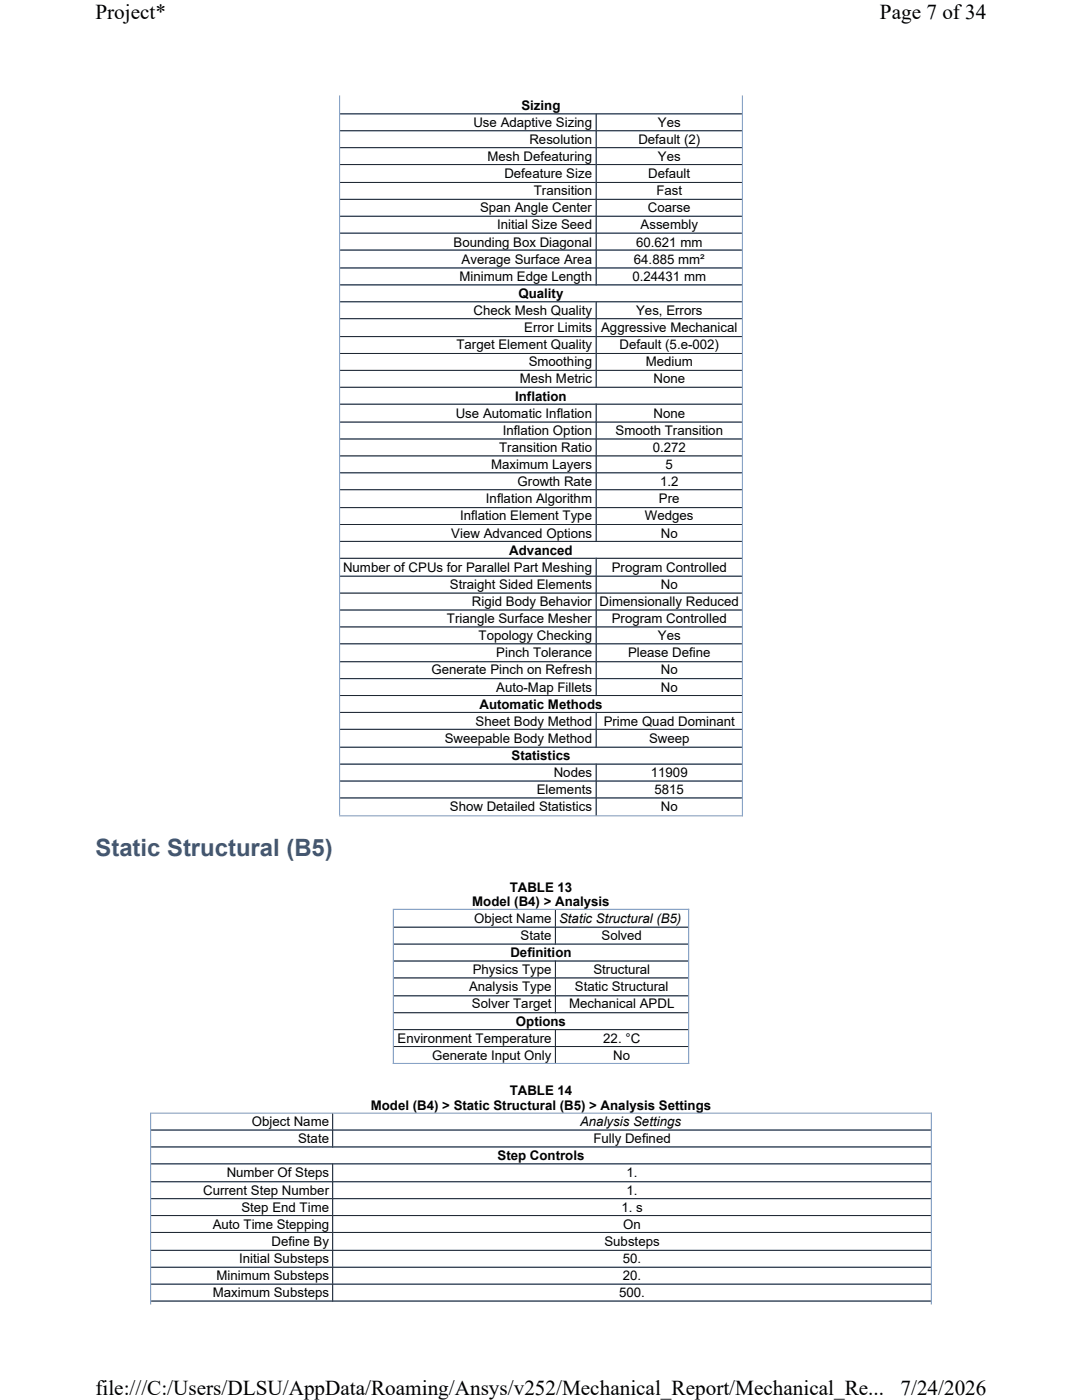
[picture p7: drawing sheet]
<svg xmlns="http://www.w3.org/2000/svg" width="216mm" height="279mm" viewBox="0 0 216 279" stroke-linecap="round" stroke-linejoin="round" font-family="sans-serif">
<defs><g id="words">
<text font-size="4.8" fill="#3b577d" x="19" y="170.8">Static Structural (B5)</text>
<g font-size="4.2">
<text x="19" y="3.8">Project*</text>
<text x="175.6" y="3.8">Page 7 of34</text>
<text x="19" y="278.5">file:///C:/Users/DLSU/AppData/Roaming/Ansys/v252/Mechanical_Report/Mechanical_Re...</text>
<text x="179.7" y="278.5">7/24/2026</text>
</g>
<g font-size="2.6">
<text x="104.1" y="21.9">Sizing</text>
<text x="94.5" y="25.3">Use Adaptive Sizing</text>
<text x="105.6" y="28.7">Resolution</text>
<text x="127.4" y="28.7">Default (2)</text>
<text x="131.3" y="25.3">Yes</text>
<text x="97.3" y="32.1">Mesh Defeaturing</text>
<text x="100.6" y="35.5">Defeature Size</text>
<text x="129.4" y="35.5">Default</text>
<text x="131.3" y="32.1">Yes</text>
<text x="106.5" y="39">Transition</text>
<text x="131" y="39">Fast</text>
<text x="95.8" y="42.4">Span Angle Center</text>
<text x="99.2" y="45.8">Initial Size Seed</text>
<text x="127.8" y="45.8">Assembly</text>
<text x="129.3" y="42.4">Coarse</text>
<text x="90.5" y="49.2">Bounding Box Diagonal</text>
<text x="92.1" y="52.6">Average Surface Area</text>
<text x="126.5" y="52.6">64.885 mm²</text>
<text x="126.9" y="49.2">60.621 mm</text>
<text x="91.7" y="56">Minimum Edge Length</text>
<text x="103.5" y="59.4">Quality</text>
<text x="126.2" y="56">0.24431 mm</text>
<text x="94.5" y="62.9">Check Mesh Quality</text>
<text x="126.9" y="62.9">Yes, Errors</text>
<text x="91.1" y="69.7">Target Element Quality</text>
<text x="104.6" y="66.3">Error Limits</text>
<text x="119.9" y="66.3">Aggressive Mechanical</text>
<text x="123.6" y="69.7">Default (5.e-002)</text>
<text x="103.7" y="76.5">Mesh Metric</text>
<text x="105.5" y="73.1">Smoothing</text>
<text x="128.8" y="73.1">Medium</text>
<text x="130.4" y="76.5">None</text>
<text x="90.9" y="83.4">Use Automatic Inflation</text>
<text x="102.8" y="79.9">Inflation</text>
<text x="130.4" y="83.4">None</text>
<text x="100.3" y="86.8">Inflation Option</text>
<text x="122.8" y="86.8">Smooth Transition</text>
<text x="98" y="93.6">Maximum Layers</text>
<text x="99.6" y="90.2">Transition Ratio</text>
<text x="130.2" y="90.2">0.272</text>
<text x="132.8" y="93.6">5</text>
<text x="97" y="100.4">Inflation Algorithm</text>
<text x="103.3" y="97">Growth Rate</text>
<text x="131.5" y="100.4">Pre</text>
<text x="131.7" y="97">1.2</text>
<text x="90.1" y="107.3">View Advanced Options</text>
<text x="91.8" y="103.9">Inflation Element Type</text>
<text x="128.7" y="103.9">Wedges</text>
<text x="131.9" y="107.3">No</text>
<text x="101.6" y="110.7">Advanced</text>
<text x="68.5" y="114.1">Number of CPUs for Parallel Part Meshing</text>
<text x="89.8" y="117.5">Straight Sided Elements</text>
<text x="122.1" y="114.1">Program Controlled</text>
<text x="131.9" y="117.5">No</text>
<text x="89.2" y="124.4">Triangle Surface Mesher</text>
<text x="94.2" y="120.9">Rigid Body Behavior</text>
<text x="119.7" y="120.9">Dimensionally Reduced</text>
<text x="122.1" y="124.4">Program Controlled</text>
<text x="95.5" y="127.8">Topology Checking</text>
<text x="99" y="131.2">Pinch Tolerance</text>
<text x="125.3" y="131.2">Please Define</text>
<text x="131.3" y="127.8">Yes</text>
<text x="86.1" y="134.6">Generate Pinch on Refresh</text>
<text x="131.9" y="134.6">No</text>
<text x="95.7" y="141.4">Automatic Methods</text>
<text x="99" y="138">Auto-Map Fillets</text>
<text x="131.9" y="138">No</text>
<text x="88.7" y="148.3">Sweepable Body Method</text>
<text x="94.9" y="144.9">Sheet Body Method</text>
<text x="120.5" y="144.9">Prime Quad Dominant</text>
<text x="129.5" y="148.3">Sweep</text>
<text x="102.1" y="151.7">Statistics</text>
<text x="110.5" y="155.1">Nodes</text>
<text x="129.9" y="155.1">11909</text>
<text x="89.8" y="161.9">Show Detailed Statistics</text>
<text x="107.1" y="158.5">Elements</text>
<text x="130.6" y="158.5">5815</text>
<text x="131.9" y="161.9">No</text>
<text x="101.7" y="177.9">TABLE 13</text>
<text x="94.2" y="180.9">Model (B4) &gt; Analysis</text>
<text x="94.6" y="184.2">Object Name</text>
<text x="111.6" y="184.2">Static Structural (B5)</text>
<text x="101.8" y="191">Definition</text>
<text x="103.9" y="187.6">State</text>
<text x="120" y="187.6">Solved</text>
<text x="93.6" y="197.8">Analysis Type</text>
<text x="94.3" y="194.4">Physics Type</text>
<text x="114.7" y="197.8">Static Structural</text>
<text x="118.4" y="194.4">Structural</text>
<text x="94.2" y="201.3">Solver Target</text>
<text x="113.6" y="201.3">Mechanical APDL</text>
<text x="79.3" y="208.1">Environment Temperature</text>
<text x="102.9" y="204.7">Options</text>
<text x="120.4" y="208.1">22. °C</text>
<text x="86.2" y="211.5">Generate Input Only</text>
<text x="122.4" y="211.5">No</text>
<text x="74" y="221.5">Model (B4) &gt; Static Structural (B5) &gt; Analysis Settings</text>
<text x="101.7" y="218.5">TABLE 14</text>
<text x="50.2" y="224.7">Object Name</text>
<text x="115.8" y="224.7">Analysis Settings</text>
<text x="59.5" y="228.2">State</text>
<text x="99.3" y="231.6">Step Controls</text>
<text x="118.4" y="228.2">Fully Defined</text>
<text x="40.5" y="238.4">Current Step Number</text>
<text x="45.2" y="235">Number Of Steps</text>
<text x="125" y="235">1.</text>
<text x="125" y="238.4">1.</text>
<text x="42.4" y="245.2">Auto Time Stepping</text>
<text x="48.2" y="241.8">Step End Time</text>
<text x="124" y="241.8">1. s</text>
<text x="124.4" y="245.2">On</text>
<text x="54.2" y="248.7">Define By</text>
<text x="120.6" y="248.7">Substeps</text>
<text x="43.2" y="255.5">Minimum Substeps</text>
<text x="47.7" y="252.1">Initial Substeps</text>
<text x="124.3" y="252.1">50.</text>
<text x="124.3" y="255.5">20.</text>
<text x="42.4" y="258.9">Maximum Substeps</text>
<text x="123.5" y="258.9">500.</text>
</g>
</g></defs>
<g fill="none" stroke="#7a99c0" stroke-width=".2">
<path d="M67.8 19.1v143.6M148.1 19.1v143.8M67.9 22.7h80.1M67.9 26.1h80.1M67.9 29.5h80.1M67.9 32.8h80.1M67.9 36.4h80.1M67.9 39.8h80.1M119 22.6v34.4M67.9 43.2h80.1M67.9 46.5h80.1M67.9 49.9h80.1"/>
<path d="M67.9 53.5h80.1M67.9 56.9h80.1M67.9 60.2h80.1M67.9 63.6h80.1M67.9 67.2h80.1M67.9 70.5h80.1M67.9 73.9h80.1M67.9 77.3h80.1M119 60.1v17.3M67.9 80.7h80.1M67.9 84.2h80.1M67.9 87.6h80.1"/>
<path d="M67.9 91h80.1M67.9 94.4h80.1M67.9 97.7h80.1M119 80.6v27.5M67.9 101.3h80.1M67.9 104.7h80.1M67.9 108h80.1M67.9 111.4h80.1M67.9 115h80.1M67.9 118.4h80.1M119 111.3v27.6M67.9 121.7h80.1"/>
<path d="M67.9 125.1h80.1M67.9 128.5h80.1M67.9 132.1h80.1M67.9 135.4h80.1M67.9 138.8h80.1M67.9 142.2h80.1M67.9 145.6h80.1M67.9 149.1h80.1M67.9 152.5h80.1M67.9 155.9h80.1M67.9 159.2h80.1M119 142.1v7.1"/>
<path d="M119 152.4v10.3M67.7 162.8h80.5M78.5 181.4v30.9M78.6 181.5h58.9M78.6 185h58.7M78.6 188.4h58.7M78.6 191.8h58.7M78.6 195.2h58.7M78.6 198.7h58.7M110.8 181.7v6.8M110.8 191.7v10.5M137.4 181.4v30.9"/>
<path d="M78.4 212.2h59.1M78.6 202.1h58.7M78.6 205.5h58.7M78.6 208.9h58.7M110.8 205.4v6.7M30.1 222.1v38.3M30.2 222.2h155.7M30.2 225.5h155.5M30.2 228.9h155.5M30.2 232.3h155.5M30.2 235.8h155.5M30.2 239.2h155.5"/>
<path d="M66.4 222.2v6.8M66.4 232.2v27.6M185.8 222.1v38.3M30.2 242.6h155.5M30.2 246h155.5M30.2 249.5h155.5M30.2 252.9h155.5M30.2 256.3h155.5M30.2 259.7h155.5"/>
</g>
<g fill="none" stroke="#1e2630" stroke-width=".2">
<path d="M67.9 22.7h80.1M67.9 26.1h80.1M67.9 29.5h80.1M67.9 32.8h80.1M67.9 36.4h80.1M67.9 39.8h80.1M119 22.6v34.4M67.9 43.2h80.1M67.9 46.5h80.1M67.9 49.9h80.1M67.9 53.5h80.1M67.9 56.9h80.1"/>
<path d="M67.9 60.2h80.1M67.9 63.6h80.1M67.9 67.2h80.1M67.9 70.5h80.1M67.9 73.9h80.1M67.9 77.3h80.1M119 60.1v17.3M67.9 80.7h80.1M67.9 84.2h80.1M67.9 87.6h80.1M67.9 91h80.1M67.9 94.4h80.1"/>
<path d="M67.9 97.7h80.1M119 80.6v27.5M67.9 101.3h80.1M67.9 104.7h80.1M67.9 108h80.1M67.9 111.4h80.1M67.9 115h80.1M67.9 118.4h80.1M119 111.3v27.6M67.9 121.7h80.1M67.9 125.1h80.1M67.9 128.5h80.1"/>
<path d="M67.9 132.1h80.1M67.9 135.4h80.1M67.9 138.8h80.1M67.9 142.2h80.1M67.9 145.6h80.1M67.9 149.1h80.1M67.9 152.5h80.1M67.9 155.9h80.1M67.9 159.2h80.1M119 142.1v7.1M119 152.4v10.3M78.6 185h58.7"/>
<path d="M78.6 188.4h58.7M78.6 191.8h58.7M78.6 195.2h58.7M78.6 198.7h58.7M110.8 181.7v6.8M110.8 191.7v10.5M78.6 202.1h58.7M78.6 205.5h58.7M78.6 208.9h58.7M110.8 205.4v6.7M30.2 225.5h155.5M30.2 228.9h155.5"/>
<path d="M30.2 232.3h155.5M30.2 235.8h155.5M30.2 239.2h155.5M66.4 222.2v6.8M66.4 232.2v27.6M30.2 242.6h155.5M30.2 246h155.5M30.2 249.5h155.5M30.2 252.9h155.5M30.2 256.3h155.5M30.2 259.7h155.5"/>
</g>
<g fill="#fff">
<path d="M19 0h177.8v4.7h-177.8z" fill-rule="evenodd"/>
<path d="M19 274.7h177.8v4.7h-177.8z" fill-rule="evenodd"/>
</g>
<use href="#words"/>
</svg>
